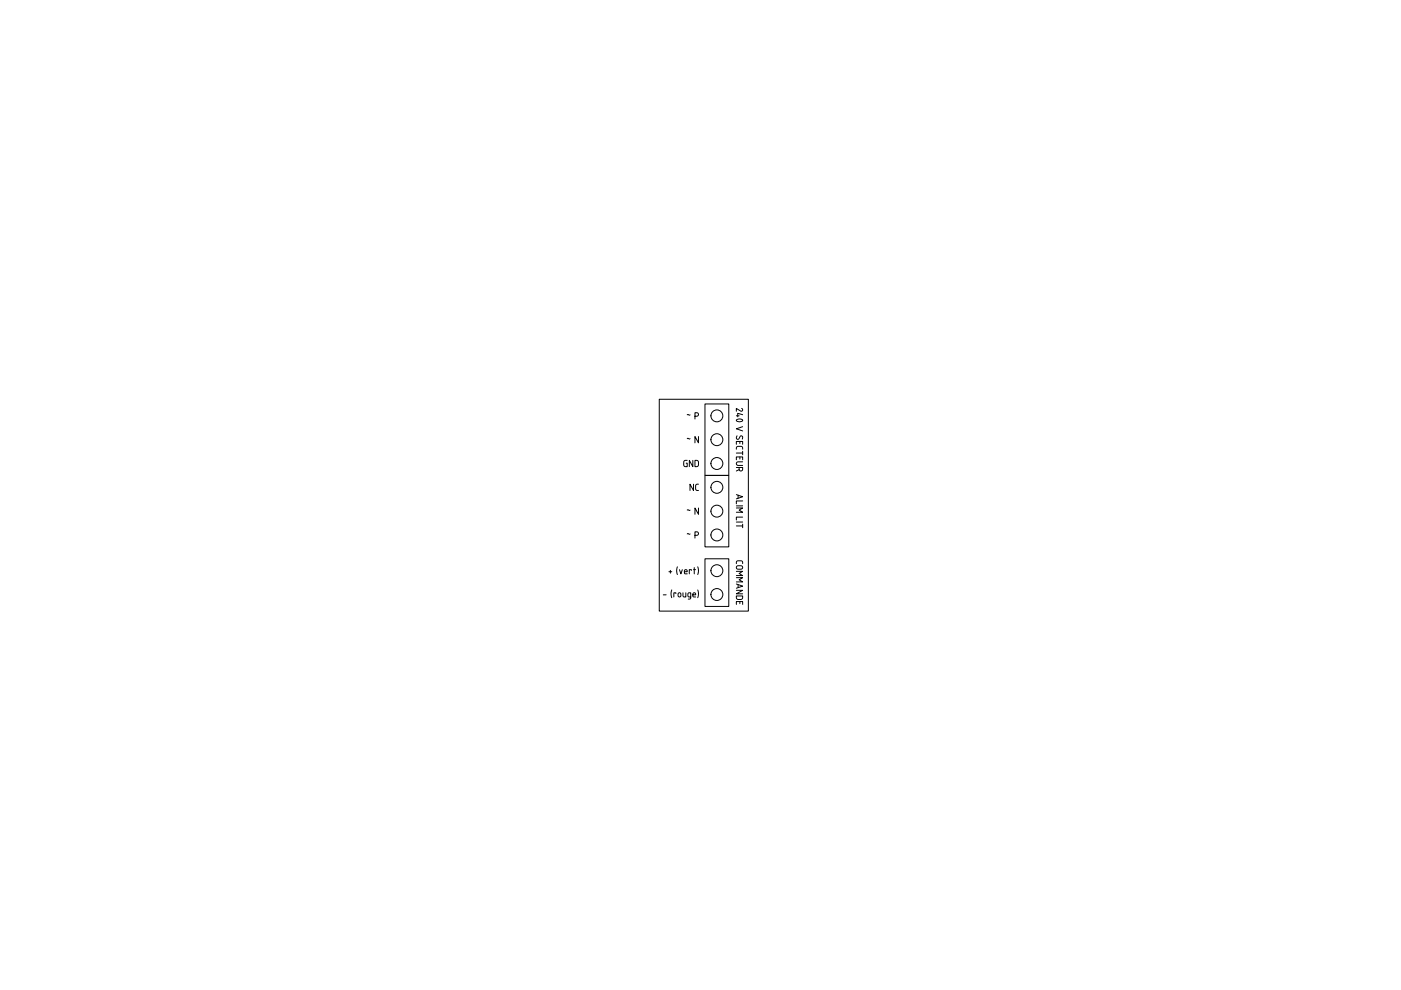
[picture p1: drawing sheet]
<svg xmlns="http://www.w3.org/2000/svg" width="297mm" height="210mm" viewBox="0 0 297 210" stroke-linecap="round" stroke-linejoin="round" font-family="sans-serif">
<g fill="none" stroke="#000" stroke-width=".21">
<path d="M145.7 88h.6M145.7 93h.6M145.7 97.6h-.5l-.2 .3v.7l.1 .3h.6v-.7h-.2M146.9 97.6v1.3l-.7-1.3v1.3M147.3 97.6h.5l.3 .3v.7l-.3 .3h-.5zM147.3 88.3h.5a.37 .37 0 0 0 .3-.4 .37 .37 0 0 0-.4-.4h-.4v1.3M148.1 92.6v1.3l-.8-1.3v1.3M156.1 94.2v-.6h1.4v.6M156.1 95.2l.1-.4 .2-.2 .9 .1 .1 .2 .1 .3M156.1 97.5v-.6h1.4v.6M156.1 99.1h1.4v.4a.37 .37 0 0 1-.4 .4 .37 .37 0 0 1-.4-.4v-.4M156.1 88.2h.6"/>
<path d="M156.1 96.1h1.4M156.2 89a.84 .84 0 0 1 1.2 .2v.1a.87 .87 0 0 1-1.3-.3zM156.3 92.4a.37 .37 0 0 0-.2 .6 .37 .37 0 0 0 .6 0l.2-.5a.37 .37 0 0 1 .6 .1 .37 .37 0 0 1-.1 .5M156.7 99.6l-.6 .3M156.9 93.6v.4M156.9 96.9v.4M157.2 86.6a.31 .31 0 0 1 .2 .4 .31 .31 0 0 1-.4 .2l-.9-.6v.6M157.5 87.9l-1.1-.3v.8M157.5 90.5l-1.4 .4 1.4 .5M157.5 97.9h-1a.38 .38 0 0 0-.4 .4 .38 .38 0 0 0 .4 .4h1M157.5 95.7v.7M145.7 113.2h.6"/>
<path d="M145.7 108.2h.6M147 102.7v1.3l-.7-1.3v1.3M147.3 113.5h.5a.37 .37 0 0 0 .3-.4 .37 .37 0 0 0-.4-.3h-.4v1.3M148.1 107.7v1.3l-.8-1.3v1.3M148.1 102.7h-.5l-.1 .3v.8l.6 .2M156.1 104.9l1.4 .4-1.4 .5M156.1 107.7h1.4l-.8 .5 .8 .4h-1.4M156.1 119.5l.1-.4 .2-.2h.9l.1 .2 .1 .4M156.1 107.3h1.4M156.1 110.7h1.4M156.1 111.5h1.4M156.5 105v.6"/>
<path d="M157.5 106.2h-1.4v.6M157.5 109.6h-1.4v.6M157.5 111.1v.8M140.6 126.1h.6M141.8 121.2h.6M142.1 120.9v.6M142.4 125.1l-.1 .8 .1 .8M143.3 125.8v-.1h-.4v.9M143.6 120.2l-.1 .8 .1 .8M143.8 125.8l.5-.1 .1 .6a.31 .31 0 0 1-.4 .3 .31 .31 0 0 1-.2-.3zM144.1 120.8l.3 .9 .3-.9M144.8 125.7v.7l.2 .2h.4v-.9"/>
<path d="M145.1 121.2h.6a.32 .32 0 0 0-.1-.4 .32 .32 0 0 0-.4 0l-.1 .8 .6 .1M146.5 126.6l-.6-.2-.1-.4 .2-.3h.5v1.1l-.2 .2h-.4M146.6 120.9v-.1h-.5v.9M146.9 126.1h.6a.32 .32 0 0 0-.1-.4 .32 .32 0 0 0-.4 0l-.1 .8 .6 .1M147 120.8h.5M147.2 120.3v1.4M147.9 120.2l.2 .8-.2 .8M147.9 125.1l.2 .8-.2 .8M156.1 126.4h1.4l-.1 .4-.2 .3h-.8l-.3-.3zM156.1 121.1h1.4l-.8 .5 .8 .4h-1.4M156.1 122.5h1.4l-.8 .4 .8 .5h-1.4M156.1 123.8l1.4 .5-1.4 .4"/>
<path d="M156.1 125.2h1.4l-1.4 .7h1.4M156.1 128.2v-.7h1.4v.7M156.2 120.1l.9-.2a.37 .37 0 0 1 .4 .4 .37 .37 0 0 1-.4 .4h-.7a.39 .39 0 0 1-.2-.6zM156.5 123.9v.7M156.9 127.5v.5"/>
</g>
<g fill="none" stroke="#000" stroke-width=".21">
<path d="M139.8 84.7h18.9v44.9h-18.9zM149.5 85.6h5v15.2h-5zM149.5 100.8h5v15.2h-5zM149.5 118.5h5v10.1h-5z"/>
<circle cx="152" cy="88.2" r="1.26"/>
<circle cx="152" cy="98.3" r="1.26"/>
<circle cx="152" cy="93.2" r="1.26"/>
<circle cx="152" cy="103.3" r="1.26"/>
<circle cx="152" cy="113.4" r="1.26"/>
<circle cx="152" cy="108.4" r="1.26"/>
<circle cx="152" cy="121" r="1.26"/>
<circle cx="152" cy="126.1" r="1.26"/>
</g>
</svg>
